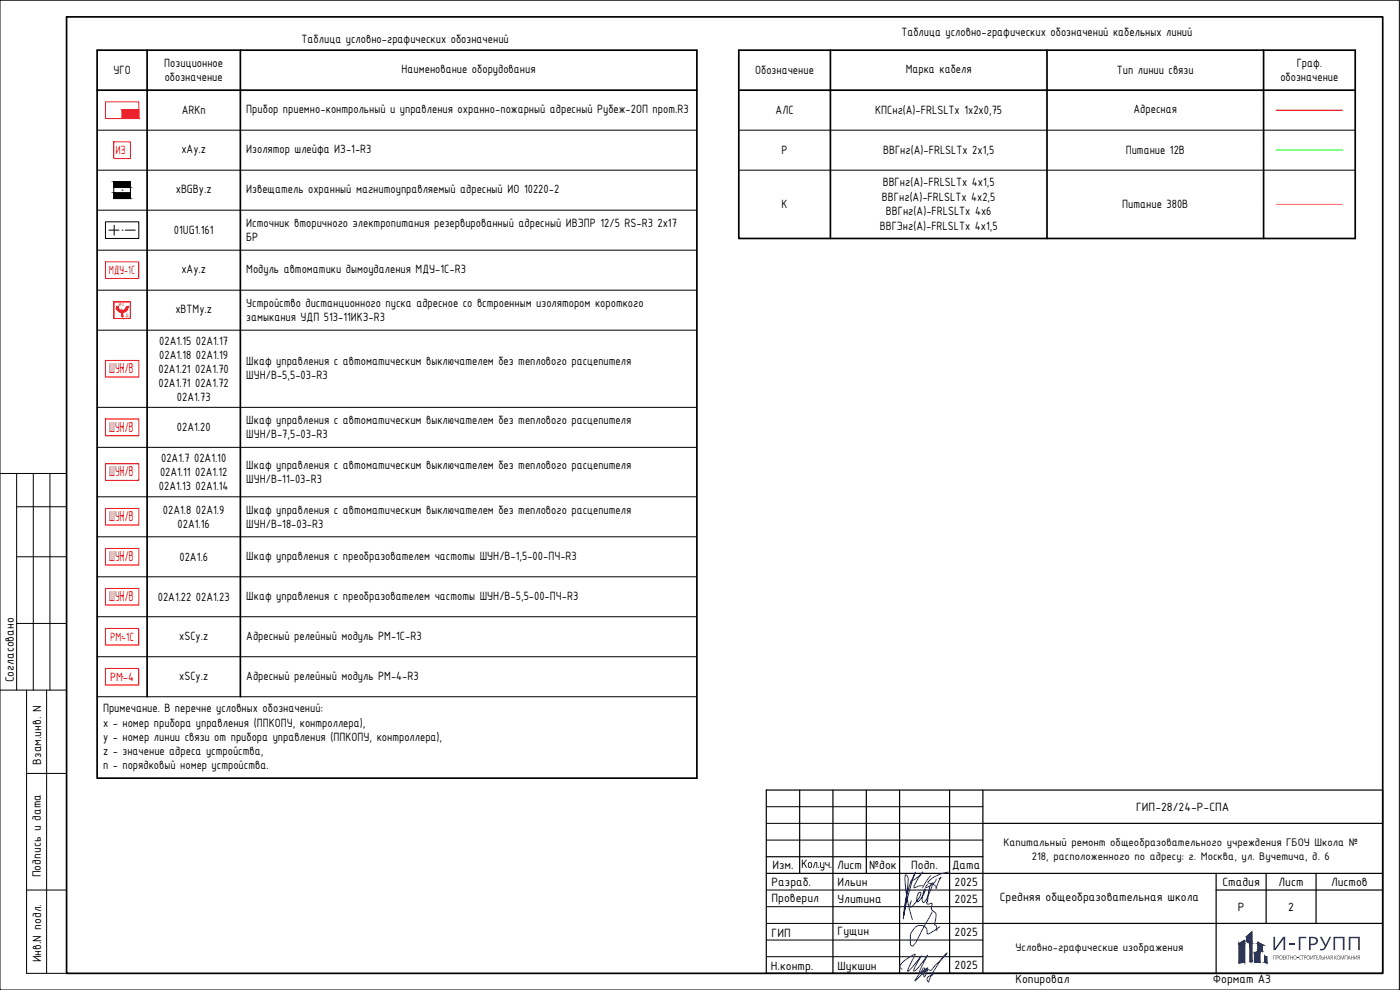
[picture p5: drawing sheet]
<svg xmlns="http://www.w3.org/2000/svg" width="420mm" height="297mm" viewBox="0 0 420 297" stroke-linecap="round" stroke-linejoin="round" font-family="sans-serif">
<defs><g id="words">
<text font-size="5.6" fill="#193153" x="389.2" y="285.1">ГРУПП</text>
<g font-size="4.7" fill="#f00">
<text x="32.8" y="112">ШУН/В</text>
<text x="32.8" y="129.5">ШУН/В</text>
<text x="32.8" y="142.9">ШУН/В</text>
<text x="32.8" y="156.4">ШУН/В</text>
<text x="32.8" y="168.4">ШУН/В</text>
<text x="32.8" y="180.4">ШУН/В</text>
</g>
<g font-size="3.9">
<text x="270.5" y="10.9">Таблица условно-графических обозначений кабельных линий</text>
<text x="90.5" y="12.9">Таблица условно-графических обозначений</text>
<text x="34.1" y="22.3">УГО</text>
<text x="49.3" y="20.2">Позиционное</text>
<text x="120.5" y="21.9">Наименование оборудования</text>
<text x="226.6" y="22.3">Обозначение</text>
<text x="271.8" y="21.9">Марка кабеля</text>
<text x="335.2" y="22.3">Тип линии связи</text>
<text x="389.1" y="20.2">Граф.</text>
<text x="49.4" y="24.4">обозначение</text>
<text x="384.3" y="24.4">обозначение</text>
<text x="54.5" y="34.3">ARKn</text>
<text x="73.9" y="33.9">Прибор приемно-контрольный и управления охранно-пожарный адресный Рубеж-2ОП прот.R3</text>
<text x="232.8" y="34.3">АЛС</text>
<text x="262.7" y="34.2">КПСнг(А)-FRLSLTx 1x2x0,75</text>
<text x="340.2" y="33.9">Адресная</text>
<text x="54.4" y="45.9">xAy.z</text>
<text x="73.9" y="45.9">Изолятор шлейфа ИЗ-1-R3</text>
<text x="234.6" y="46.3">P</text>
<text x="265" y="46.2">ВВГнг(А)-FRLSLTx 2x1,5</text>
<text x="337.8" y="46.3">Питание 12В</text>
<text x="52.7" y="57.9">xBGBy.z</text>
<text x="73.9" y="57.9">Извещатель охранный магнитоуправляемый адресный ИО 10220-2</text>
<text x="264.9" y="55.8">ВВГнг(А)-FRLSLTx 4x1,5</text>
<text x="234.6" y="62.6">К</text>
<text x="264.7" y="60.2">ВВГнг(А)-FRLSLTx 4x2,5</text>
<text x="265.9" y="64.7">ВВГнг(А)-FRLSLTx 4x6</text>
<text x="336.8" y="62.6">Питание 380В</text>
<text x="52.2" y="70.3">01UG1.161</text>
<text x="73.9" y="68.2">Источник вторичного электропитания резервированный адресный ИВЭПР 12/5 RS-R3 2х17</text>
<text x="264" y="69.1">ВВГЭнг(А)-FRLSLTx 4x1,5</text>
<text x="73.9" y="72.4">БР</text>
<text x="54.4" y="81.9">xAy.z</text>
<text x="73.9" y="81.9">Модуль автоматики дымоудаления МДУ-1С-R3</text>
<text x="52.6" y="93.9">xBTMy.z</text>
<text x="73.9" y="92">Устройство дистанционного пуска адресное со встроенным изолятором короткого</text>
<text x="73.9" y="96.2">замыкания УДП 513-11ИКЗ-R3</text>
<text x="47.8" y="103.6">02A1.15 02A1.17</text>
<text x="47.8" y="107.7">02A1.18 02A1.19</text>
<text x="47.6" y="111.9">02A1.21 02A1.70</text>
<text x="73.9" y="109.6">Шкаф управления с автоматическим выключателем без теплового расцепителя</text>
<text x="73.9" y="113.7">ШУН/В-5,5-03-R3</text>
<text x="47.6" y="116.1">02A1.71 02A1.72</text>
<text x="53.1" y="120.2">02A1.73</text>
<text x="53.1" y="129.5">02A1.20</text>
<text x="73.9" y="127.1">Шкаф управления с автоматическим выключателем без теплового расцепителя</text>
<text x="73.9" y="131.3">ШУН/В-7,5-03-R3</text>
<text x="48" y="142.9">02A1.11 02A1.12</text>
<text x="48.4" y="138.7">02A1.7 02A1.10</text>
<text x="73.9" y="140.8">Шкаф управления с автоматическим выключателем без теплового расцепителя</text>
<text x="47.7" y="147.1">02A1.13 02A1.14</text>
<text x="73.9" y="145">ШУН/В-11-03-R3</text>
<text x="48.9" y="154.2">02A1.8 02A1.9</text>
<text x="73.9" y="154.2">Шкаф управления с автоматическим выключателем без теплового расцепителя</text>
<text x="53.3" y="158.4">02A1.16</text>
<text x="73.9" y="158.4">ШУН/В-18-03-R3</text>
<text x="73.9" y="167.9">Шкаф управления с преобразователем частоты ШУН/В-1,5-00-ПЧ-R3</text>
<text x="53.9" y="168.3">02A1.6</text>
<text x="73.9" y="179.9">Шкаф управления с преобразователем частоты ШУН/В-5,5-00-ПЧ-R3</text>
<text x="47.3" y="180.3">02A1.22 02A1.23</text>
<text x="53.8" y="191.9">xSCy.z</text>
<text x="73.9" y="191.9">Адресный релейный модуль РМ-1С-R3</text>
<text x="53.8" y="203.9">xSCy.z</text>
<text x="73.9" y="203.9">Адресный релейный модуль РМ-4-R3</text>
<text x="4.2" y="204.7" transform="rotate(-90 4.2 204.7)">Согласовано</text>
<text x="30.9" y="213.6">Примечание. В перечне условных обозначений:</text>
<text x="30.9" y="218">x - номер прибора управления (ППКОПУ, контроллера),</text>
<text x="30.9" y="222.4">y - номер линии связи от прибора управления (ППКОПУ, контроллера),</text>
<text x="30.9" y="226.6">z - значение адреса устройства,</text>
<text x="12.3" y="229.4" transform="rotate(-90 12.3 229.4)">Взам.инв. N</text>
<text x="30.9" y="230.7">n - порядковый номер устройства.</text>
<text x="341" y="243.3">ГИП-28/24-Р-СПА</text>
<text x="12.3" y="263.2" transform="rotate(-90 12.3 263.2)">Подпись и дата</text>
<text x="231.8" y="260.8">Изм.</text>
<text x="240.4" y="260.4">Кол.уч.</text>
<text x="251.2" y="260.8">Лист</text>
<text x="260.9" y="260.8">№док</text>
<text x="273.5" y="260.8">Подп.</text>
<text x="285.7" y="260.6">Дата</text>
<text x="231.6" y="265.8">Разраб.</text>
<text x="251.4" y="265.8">Ильин</text>
<text x="286.5" y="265.8">2025</text>
<text x="366.9" y="265.8">Стадия</text>
<text x="383.7" y="265.8">Лист</text>
<text x="399.5" y="265.8">Листов</text>
<text x="231.6" y="270.7">Проверил</text>
<text x="251.4" y="270.8">Улитина</text>
<text x="286.5" y="270.8">2025</text>
<text x="300" y="270.4">Средняя общеобразовательная школа</text>
<text x="371.5" y="273.3">Р</text>
<text x="386.6" y="273.3">2</text>
<text x="231.6" y="281.1">ГИП</text>
<text x="251.4" y="280.4">Гущин</text>
<text x="286.5" y="280.8">2025</text>
<text x="12.4" y="288.7" transform="rotate(-90 12.4 288.7)">Инв.N подл.</text>
<text x="231.4" y="290.9">Н.контр.</text>
<text x="251.4" y="290.9">Шукшин</text>
<text x="286.5" y="290.8">2025</text>
<text x="304.8" y="295">Копировал</text>
<text x="364" y="295">Формат А3</text>
</g>
<g font-size="3.9" fill="#f00">
<text x="34.7" y="46.3">ИЗ</text>
<text x="32.7" y="82.1">МДУ-1С</text>
<text x="33" y="192.3">РМ-1С</text>
<text x="33" y="204.3">РМ-4</text>
</g>
<g font-size="3.6">
<text x="301.1" y="253.9">Капитальный ремонт общеобразовательного учреждения ГБОУ Школа №</text>
<text x="309.6" y="258.1">218, расположенного по адресу: г. Москва, ул. Вучетича, д. 6</text>
<text x="304.7" y="285.4">Условно-графические изображения</text>
</g>
<g font-size="1.6" fill="#f00">
<text x="35.7" y="91.9">ИЗ</text>
<text x="37.8" y="95">Д</text>
</g>
</g></defs>
<path d="M31.6 30.6v5M41.7 30.6v5" fill="none" stroke="#fff" stroke-width=".3"/>
<g fill="#fff" stroke="#fff" stroke-width=".3">
<path d="M31.6 30.6l10.1 5h-10.1zM31.6 30.6l10.1 5v-5z"/>
<path d="M31.6 35.6h10.1v-5zM31.6 30.6h10.1l-10.1 5z"/>
</g>
<path d="M31.6 30.6h10.1v5h-10.1zM36.6 33h5.1h-5.1v2.6" fill="none" stroke="#f00" stroke-width=".3"/>
<path d="M36.6 33l5.1 2.6v-2.6zM36.6 33l5.1 2.6h-5.1z" fill="#f00" stroke="#f00" stroke-width=".3"/>
<path d="M34.1 42.6v5M31.6 188.6v5M41.6 188.6v5M31.6 200.6v5M41.6 200.6v5" fill="none" stroke="#fff" stroke-width=".3"/>
<g fill="#fff" stroke="#fff" stroke-width=".3">
<path d="M39.1 42.6l-5 5h5zM34.1 42.6h5l-5 5z"/>
<path d="M31.6 188.6v5l10-5zM31.6 193.6l10-5v5z"/>
<path d="M31.6 193.6h10v-5zM31.6 188.6h10l-10 5z"/>
<path d="M31.6 200.6v5l10-5zM31.6 205.6l10-5v5z"/>
<path d="M31.6 205.6h10v-5zM31.6 200.6h10l-10 5z"/>
</g>
<path d="M34.1 42.6h5v5h-5zM36.6 45h.1M31.6 188.6h10v5h-10zM36.6 191.1h.1M31.6 200.6h10v5h-10zM36.6 203.1h.1" fill="none" stroke="#f00" stroke-width=".3"/>
<path d="M34.1 54.6v5M39.1 54.6v5" fill="none" stroke="#fff" stroke-width=".3"/>
<g fill="#fff" stroke="#fff" stroke-width=".3">
<path d="M34.1 54.6l5 5h-5zM34.1 54.6l5 5v-5z"/>
<path d="M39.1 54.6l-5 5h5zM34.1 54.6h5l-5 5z"/>
</g>
<path d="M34.1 54.6h5v5h-5zM36.6 57.1h.1" fill="none" stroke="#000" stroke-width=".3"/>
<g fill="#000" stroke="#000" stroke-width=".3">
<path d="M34.1 57.9h5zM34.1 54.6h5z"/>
<path d="M34.1 57.9l5 1.7v-1.7zM34.1 57.9l5 1.7h-5z"/>
<path d="M34.1 54.6l5 1.7v-1.7zM34.1 54.6l5 1.7h-5z"/>
</g>
<path d="M31.6 66.6v5M41.7 66.6v5" fill="none" stroke="#fff" stroke-width=".3"/>
<g fill="#fff" stroke="#fff" stroke-width=".3">
<path d="M31.6 66.6l10.1 5h-10.1zM31.6 66.6l10.1 5v-5z"/>
<path d="M31.6 71.6h10.1v-5zM31.6 66.6h10.1l-10.1 5z"/>
</g>
<path d="M31.6 66.6h10.1v5h-10.1zM32.7 69.1h3M34.3 67.6v3M36.6 69.1h.1M37.6 69.1h3" fill="none" stroke="#000" stroke-width=".3"/>
<path d="M31.6 78.6v5M41.6 78.6v5M39.1 90.6v5" fill="none" stroke="#fff" stroke-width=".3"/>
<g fill="#fff" stroke="#fff" stroke-width=".3">
<path d="M31.6 78.6v5l10-5zM31.6 83.6l10-5v5z"/>
<path d="M31.6 83.6h10v-5zM31.6 78.6h10l-10 5z"/>
<path d="M34.1 90.6v5l5-5zM34.1 95.6l5-5v5z"/>
</g>
<path d="M31.6 78.6h10v5h-10zM34.1 90.6h5v5h-5zM36.6 81.1h.1M36.6 93.1h.1" fill="none" stroke="#f00" stroke-width=".3"/>
<g fill="#f00" stroke="#f00" stroke-width=".3">
<path d="M36.5 93.5l.4 1.5v-1.5zM36.5 93.5l.4 1.5h-.4z"/>
<path d="M35 92h.3l-.3 .3zM35.3 92l-.3 .3h.4zM35 92.3h.4l-.3 .4zM35.4 92.3l-.3 .4 .4-.2zM35.1 92.7l.4-.2-.2 .5zM35.5 92.5l-.2 .5 .3-.2zM35.3 93l.3-.2v.5zM35.6 92.8v.5l.2-.3zM35.8 93l.1 .5-.3-.2zM35.8 93l.1 .5 .2-.4zM36.1 93.1l.2 .5-.4-.1zM36.1 93.1l.2 .5 .1-.4zM36.4 93.2l.3 .4h-.4zM36.4 93.2l.3 .4v-.3zM36.7 93.3l.3 .3h-.3zM36.7 93.3l.3 .3v-.4zM37 93.2l.4 .3-.4 .1zM37 93.2l.4 .3-.2-.4zM37.2 93.1l.5 .2-.3 .2zM37.2 93.1l.5 .2-.2-.3zM37.5 93h.5l-.3 .3zM37.7 92.8l-.2 .2h.5zM37.7 92.8l.5-.1-.2 .3zM37.8 92.5l-.1 .3 .5-.1zM37.8 92.5l.5-.2-.1 .4zM37.9 92.3l-.1 .2 .5-.2zM37.9 92.3l.5-.3-.1 .3zM38 92l-.1 .3 .5-.3z"/>
</g>
<path d="M31.6 108.1v5M41.7 108.1v5M31.6 125.7v5M31.6 139.1v5M41.7 125.7v5M41.7 139.1v5M31.6 152.6v5M41.7 152.6v5M31.6 164.6v5M31.6 176.6v5M41.7 164.6v5M41.7 176.6v5" fill="none" stroke="#fff" stroke-width=".3"/>
<g fill="#fff" stroke="#fff" stroke-width=".3">
<path d="M31.6 108.1l10.1 5h-10.1zM31.6 108.1l10.1 5v-5z"/>
<path d="M31.6 113.1h10.1v-5zM31.6 108.1h10.1l-10.1 5z"/>
<path d="M31.6 125.7l10.1 5h-10.1zM31.6 125.7l10.1 5v-5z"/>
<path d="M31.6 130.7h10.1v-5zM31.6 125.7h10.1l-10.1 5z"/>
<path d="M31.6 139.1l10.1 5h-10.1zM31.6 139.1l10.1 5v-5z"/>
<path d="M31.6 144.1h10.1v-5zM31.6 139.1h10.1l-10.1 5z"/>
<path d="M31.6 152.6l10.1 5h-10.1zM31.6 152.6l10.1 5v-5z"/>
<path d="M31.6 157.6h10.1v-5zM31.6 152.6h10.1l-10.1 5z"/>
<path d="M31.6 164.6l10.1 5h-10.1zM31.6 164.6l10.1 5v-5z"/>
<path d="M31.6 169.6h10.1v-5zM31.6 164.6h10.1l-10.1 5z"/>
<path d="M31.6 176.6l10.1 5h-10.1zM31.6 176.6l10.1 5v-5z"/>
<path d="M31.6 181.6h10.1v-5zM31.6 176.6h10.1l-10.1 5z"/>
</g>
<path d="M31.6 108.1h10.1v5h-10.1zM36.6 110.6h.1M31.6 125.7h10.1v5h-10.1zM31.6 139.1h10.1v5h-10.1zM36.6 128.2h.1M31.6 152.6h10.1v5h-10.1zM36.6 141.6h.1M36.6 155.1h.1M31.6 164.6h10.1v5h-10.1zM31.6 176.6h10.1v5h-10.1zM36.6 167.1h.1M36.6 179.1h.1" fill="none" stroke="#f00" stroke-width=".3"/>
<path d="M29.1 15.1h180v218.4h-180zM44.2 15.1v193.9M72.1 15.1v193.9M29.1 27.1h180" fill="none" stroke="#000" stroke-width=".51"/>
<g fill="none" stroke="#000" stroke-width=".3">
<path d="M29.1 39.1h180M29.1 51.1h180M29.1 63.1h180M29.1 75.1h180M29.1 87.1h180M29.1 99.1h180M29.1 122.2h180M29.1 134.2h180M29.1 149.1h180M29.1 161.1h180M29.1 173.1h180M29.1 185h180"/>
<path d="M29.1 197h180M29.1 209h180"/>
</g>
<path d="M20 5.1h395v286.9h-395z" fill="none" stroke="#000" stroke-width=".51"/>
<path d="M0 142.1h20M5 152h15M5 142.1v65M10 142.1v65M15 142.1v65M5 167.1h15M5 187.1h15M0 207.1h20M8 207.1v84.9h12M14 207.1v84.9M8 232.1h12M8 267h12" fill="none" stroke="#000" stroke-width=".3"/>
<g fill="none" stroke="#000" stroke-width=".36">
<path d="M230 237.1h185v54.9h-185zM240 237.1v25M250 237.1v54.9M260 237.1v25M270 237.1v54.9M285 237.1v54.9M295 237.1v54.9M230 257.1h65M295 247h120M230 262.1h185M295 277.1h120M365 262.1v29.9"/>
<path d="M365 267h50M380 262.1v15M395 262.1v15"/>
</g>
<path d="M230 242h65M230 247h65M230 252.1h65M230 267h65M230 272h65M230 277.1h65M230 282.1h65M230 287h65" fill="none" stroke="#000" stroke-width=".3"/>
<path d="M271.1 275.7l.5-4.5 .9-4 .9-2.7 1.3-2.7-.5 1.2-1.4 4.8-1.5 6.9 1.2-10.1 .1-1-.6-1a.28 .28 0 0 0-.4-.1 .28 .28 0 0 0 0 .4l.1 2.1 .5 4.1 1.6 6.8M273.5 270.3l-.4 1.2 .1 .7 1-.7 1.4-1.7 .6-1.2v-.9l-.4 .1-.4 .6-.3 1.3 .1 .8a.5 .5 0 0 0 .6 0 .5 .5 0 0 0 .2-.4l1.5-2.4 .1-1-.5 1.3-.3 1.7 .2 1 .6-.2 1.4-2.6 .9-2.5v-.4l-.6 .4-.3 .9-.5 3.4-.3 .4 .2 .4-.3 .4 .3 .4 1.3-.2-.1 1.7 1.2 1.2 .1 1-.4 2.4 .6 .6 .1 1.2" fill="none" stroke="#00c" stroke-width=".3"/>
<path d="M270.8 290.8a.99 .99 0 0 1-.7-.9 .99 .99 0 0 1 .6-1l2.1-1.6 1.9-1-1.9 3.9-.4 1.2 1-.8 3.1-3.8-.1 .2a10 10 0 0 0-2.1 4.3h.1a15.8 15.8 0 0 0 3.6-4.2l.4-.5-2.3 4.6a.32 .32 0 0 0-.1 .5 .32 .32 0 0 0 .5 0l.7-.5a.38 .38 0 0 0 .3-.4 .38 .38 0 0 0-.3-.4l-2.7 3.9 1.7-1.5 1.7-2.1-.9 1.7 1.4-2-.4 1.5-.6 1.2a1.48 1.48 0 0 1 .3-1.7 1.48 1.48 0 0 1 1.7-.2l1.7-2 2.4-2.3 .7-1a28.1 28.1 0 0 0-5.5 8.8 1.05 1.05 0 0 1-.5-1.2 1.05 1.05 0 0 1 1.1-.8l.7-.2" fill="none" stroke="#00f" stroke-width=".3"/>
<!-- layer: DIMENSION -->
<g fill="#193153">
<path d="M382.2 286.7h.8v1.2l-.1-1.1h-.6l-.1 1.1z"/>
<path d="M385 286.7h.6l-.5 .1v.4h.4l-.4 .1v.5l.5 .1h-.6z"/>
<path d="M385.7 286.7l.1 .5 .6-.5-.4 .6 .4 .6-.6-.6-.1 .6z"/>
<path d="M386.4 286.7h.7l-.3 .1v1.1l-.1-1.1z"/>
<path d="M387.2 286.7l.1 .5h.6l.1-.5v1.2l-.1-.6h-.6l-.1 .6z"/>
<path d="M389.3 287.3l.4 .2z"/>
<path d="M389.9 286.9l.6-.2-.4 .2-.2 .3 .1 .4 .5 .3-.6-.2z"/>
<path d="M390.6 286.7h.7l-.3 .1v1.1l-.1-1.1z"/>
<path d="M393.3 286.7l.1 1 .7-1v1.2l-.1-1-.7 1z"/>
<path d="M394.2 286.7h.7l-.3 .1v1.1l-.1-1.1z"/>
<path d="M395 286.7h.6l-.5 .1v.4h.4l-.4 .1v.5l.5 .1h-.6z"/>
<path d="M395.9 286.7h.6v1.2l-.2-1.1h-.3l-.1 .9-.3 .2z"/>
<path d="M397.4 286.7l.2 .5h.5l.1-.5v1.2l-.1-.6h-.5l-.2 .6z"/>
<path d="M400.5 286.7l.1 .5 .6-.5-.5 .6 .5 .6-.6-.6-.1 .6z"/>
<path d="M402.3 286.7l.6 1 .5-1v1.2l-.1-1-.4 1-.5-1-.1 1z"/>
<path d="M403.6 286.7h.8v1.2l-.2-1.1h-.5l-.1 1.1z"/>
<path d="M405.4 286.7l.2 .5h.5l.2-.5v1.2l-.2-.6h-.5l-.2 .6z"/>
<path d="M406.4 286.7l.1 1 .8-1v1.2l-.1-1-.8 1z"/>
<path d="M382.2 281.1h.5v3.4l2.4-3.4h.6v4h-.5l.1-3.5-2.5 3.5h-.6z"/>
<path d="M387 283.2h1.5v.4h-1.5z"/>
<path d="M383.2 286.7h.4l.2 .3-.1 .4h-.4v.5zM383.3 286.8v.5h.3v-.4z"/>
<path d="M383.8 287.3a.6 .6 0 0 1 1.2 0 .6 .6 0 0 1-1.2 0zM384 287.2a.45 .45 0 0 0 .9 0 .45 .45 0 0 0-.9 0z"/>
<path d="M388.1 287.3a.6 .6 0 0 1 1.2 0 .6 .6 0 0 1-1.2 0zM388.2 287.2a.45 .45 0 0 0 .9 0 .45 .45 0 0 0-.9 0z"/>
<path d="M391.4 286.7l.6 .2v.4l-.5 .1v.5zM391.5 286.8v.5h.3l.1-.4z"/>
<path d="M392 287.3a.6 .6 0 0 1 1.2 0 .6 .6 0 0 1-1.2 0zM392.2 287.2a.45 .45 0 0 0 .9 0 .45 .45 0 0 0-.9 0z"/>
<path d="M396.7 286.7l.1 .5 .5 .2-.2 .5h-.4zM396.8 287.3v.5l.3-.1 .1-.3z"/>
<path d="M398.7 286.7l.5 1.2-.2-.4h-.4l-.3 .4zM398.8 286.8l-.2 .6h.4z"/>
<path d="M399.4 286.8l.5-.1v1.2l-.1-.5-.6 .5 .3-.6-.2-.2zM399.5 286.9v.3l.3 .1v-.5z"/>
<path d="M401.1 287.3a.6 .6 0 0 1 1.2 0 .6 .6 0 0 1-1.2 0zM401.3 287.2a.45 .45 0 0 0 .8 0 .45 .45 0 0 0-.8 0z"/>
<path d="M404.9 286.7l.5 1.2-.3-.4h-.4l-.2 .4zM404.9 286.8l-.2 .6h.4z"/>
<path d="M407.5 286.8l.6-.1v1.2l-.1-.5-.6 .5 .3-.6-.2-.2zM407.6 286.9v.3l.4 .1v-.5z"/>
</g>
<path d="M371.9 283.1l1.6-1v6.6l-1.6 .3zM374.1 281.1l1.6-1.5v9h-.6v-5.5l-1-.6zM377.5 282.7l1.4 .8v2l-.8-.4v3.6l-1.6-.1v-2.7l1-.4zM379.6 286.9l.6 .1v2l-.6-.2zM379.6 286.9v1.9v-1.9" fill="none" stroke="#193153" stroke-width=".3"/>
<g fill="#193153" stroke="#193153" stroke-width=".3">
<path d="M374.1 281.1l1.6-1.5v1.5z"/>
<path d="M373 282.5l.5-.4v.4z"/>
<path d="M377.5 282.7l.7 .4h-.7z"/>
<path d="M378.1 285.1l.8 .4z"/>
<path d="M378.1 285.1h.8v.4z"/>
<path d="M379.6 286.9l.6 .1z"/>
<path d="M376.5 288.6l1.6 .1z"/>
<path d="M371.9 288.8h1.1l-1.1 .2z"/>
<path d="M379.6 287h.6v1.8z"/>
<path d="M374.1 281.1l1.6 1.4v-1.4zM374.1 281.1l1.6 1.4h-1.6z"/>
<path d="M374.1 282.5l1.6 .6v-.6zM374.1 282.5l1.6 .6h-.6z"/>
<path d="M373 282.5l.5 .6v-.6zM371.9 283.1l1.1-.6 .5 .6z"/>
<path d="M377.5 283.1l1.4 .4-.7-.4zM377.5 283.1l1.4 .4h-1.4z"/>
<path d="M377.5 283.5l1.4 1.6v-1.6zM377.5 283.5l1.4 1.6h-1.4z"/>
<path d="M377.5 285.1l.6 .4v-.4zM377.5 285.1l.6 .4h-.6z"/>
<path d="M377.5 285.5l.6 .4v-.4zM376.5 285.9l1-.4 .6 .4z"/>
<path d="M376.5 285.9l1.6 2.7v-2.7zM376.5 285.9l1.6 2.7h-1.6z"/>
<path d="M375.1 283.1l.6 5.5v-5.5zM375.1 283.1l.6 5.5h-.6z"/>
<path d="M376.5 288.6l1.6 .1zM377.6 288.7h.5z"/>
<path d="M371.9 283.1l1.6 5.6v-5.6zM371.9 283.1l1.6 5.6h-1.6z"/>
<path d="M379.6 287v1.8h.6zM379.6 288.8h.6v.2z"/>
<path d="M371.9 288.7h1.6zM371.9 288.7l1.1 .1z"/>
</g>
<path d="M273.3 264.4a8.3 8.3 0 0 0 3.6-2.7l-1.1 1.4-1.6 3.2 2.7-.5M279.3 262.7l-1.3 1.8-1.1 1.9M279.7 273.6l-4.8 9.2-.9 1.1-.8-.4v-.4a5.3 5.3 0 0 1 .5-3.7 2.48 2.48 0 0 1 4.4-.8l.1 1.5a1.72 1.72 0 0 0 1.8-.7l2.1-1.4M281 263.7a4 4 0 0 1-3.2 2.5l.6-.8M284.7 261.7a8.9 8.9 0 0 0-6.2 3.1l.2 .2a1.83 1.83 0 0 1 2.2 1.6l1.5-3.4-.7 .4" fill="none" stroke="#00f" stroke-width=".3"/>
<path d="M383 33.1h20" fill="none" stroke="#f00" stroke-width=".3"/>
<path d="M383 45h20" fill="none" stroke="#0f0" stroke-width=".3"/>
<path d="M383 61.3h20" fill="none" stroke="#f0f" stroke-width=".3"/>
<path d="M221.7 15.1h185v56.5h-185zM249.2 15.1v56.5M314.2 15.1v56.5M379.2 15.1v56.5M221.7 27.1h185" fill="none" stroke="#000" stroke-width=".51"/>
<path d="M221.7 39.1h185M221.7 51.1h185" fill="none" stroke="#000" stroke-width=".3"/>
<!-- layer: 0 -->
<path d="M0 .1h420v296.9h-420z" fill="none" stroke="#000" stroke-width=".3"/>
<use href="#words"/>
</svg>
